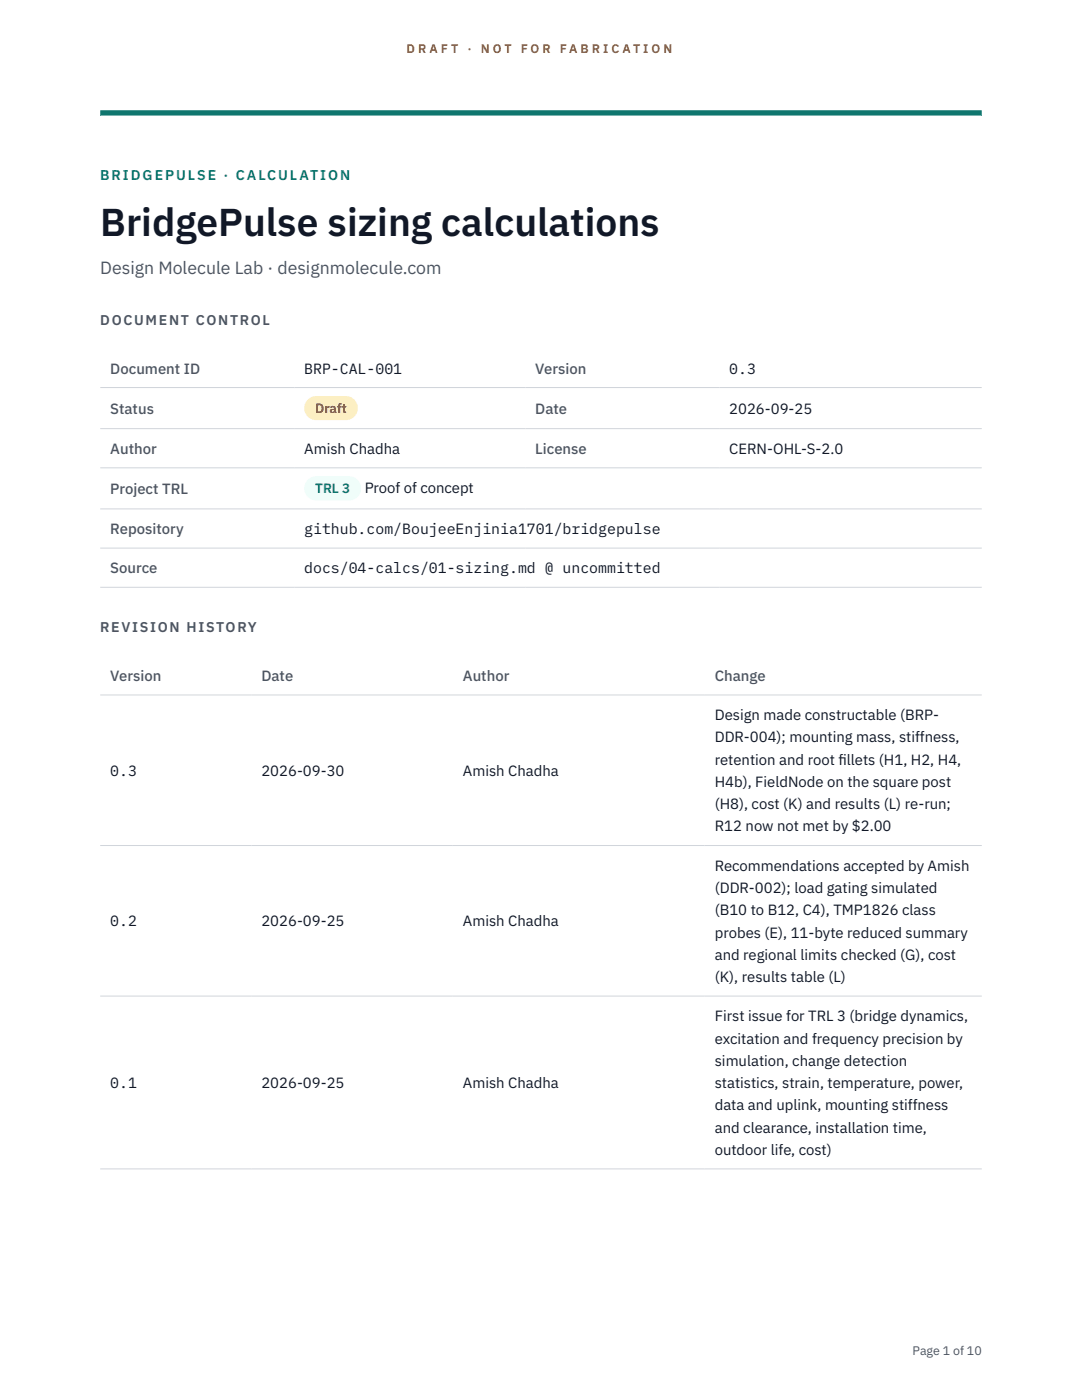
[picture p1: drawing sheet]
<svg xmlns="http://www.w3.org/2000/svg" width="216mm" height="279mm" viewBox="0 0 216 279" stroke-linecap="round" stroke-linejoin="round" font-family="sans-serif">
<defs><g id="words">
<text font-size="7.8" fill="#111827" x="20" y="47.1">BridgePulse sizing calculations</text>
<text font-size="3.5" fill="#4b5563" x="20" y="54.6">Design Molecule Lab · designmolecule.com</text>
<g font-size="3" fill="#4b5563">
<text x="22" y="74.5">Document ID</text>
<text x="106.8" y="74.5">Version</text>
<text x="22" y="82.6">Status</text>
<text x="106.8" y="82.6">Date</text>
<text x="22" y="90.6">Author</text>
<text x="106.8" y="90.6">License</text>
<text x="22" y="98.6">Project TRL</text>
<text x="22" y="106.6">Repository</text>
<text x="22" y="114.4">Source</text>
<text x="22" y="135.9">Version</text>
<text x="52.2" y="135.9">Date</text>
<text x="92.4" y="135.9">Author</text>
<text x="142.6" y="135.9">Change</text>
</g>
<g font-size="3" fill="#111827">
<text x="60.7" y="74.5">BRP-CAL-001</text>
<text x="145.5" y="74.5">0.3</text>
<text x="145.5" y="82.6">2026-09-25</text>
<text x="60.7" y="90.6">Amish Chadha</text>
<text x="145.5" y="90.6">CERN-OHL-S-2.0</text>
<text x="72.8" y="98.5">Proof of concept</text>
<text x="60.7" y="106.6">github.com/BoujeeEnjinia1701/bridgepulse</text>
<text x="60.7" y="114.4">docs/04-calcs/01-sizing.md @ uncommitted</text>
<text x="142.6" y="143.7">Design made constructable (BRP-</text>
<text x="142.6" y="148.2">DDR-004); mounting mass, stiffness,</text>
<text x="22" y="154.8">0.3</text>
<text x="52.2" y="154.8">2026-09-30</text>
<text x="92.4" y="154.8">Amish Chadha</text>
<text x="142.6" y="152.6">retention and root f</text>
<text x="167.3" y="152.6">illets (H1, H2, H4,</text>
<text x="142.6" y="157.1">H4b), FieldNode on the square post</text>
<text x="142.6" y="161.5">(H8), cost (K) and results (L) re-run;</text>
<text x="142.6" y="165.9">R12 now not met by $2.00</text>
<text x="142.6" y="173.8">Recommendations accepted by Amish</text>
<text x="142.6" y="178.2">(DDR-002); load gating simulated</text>
<text x="22" y="184.9">0.2</text>
<text x="52.2" y="184.9">2026-09-25</text>
<text x="92.4" y="184.9">Amish Chadha</text>
<text x="142.6" y="182.7">(B10 to B12, C4), TMP1826 class</text>
<text x="142.6" y="187.1">probes (E), 11-byte reduced summary</text>
<text x="142.6" y="191.5">and regional limits checked (G), cost</text>
<text x="142.6" y="196">(K), results table (L)</text>
<text x="142.6" y="203.8">First issue for TRL 3 (bridge dynamics,</text>
<text x="142.6" y="208.3">excitation and frequency precision by</text>
<text x="142.6" y="212.7">simulation, change detection</text>
<text x="22" y="217.1">0.1</text>
<text x="52.2" y="217.1">2026-09-25</text>
<text x="92.4" y="217.1">Amish Chadha</text>
<text x="142.6" y="217.1">statistics, strain, temperature, power,</text>
<text x="142.6" y="221.6">data and uplink, mounting stiffness</text>
<text x="142.6" y="226">and clearance, installation time,</text>
<text x="142.6" y="230.5">outdoor life, cost)</text>
</g>
<text font-size="2.8" fill="#0f766e" x="20" y="36">BRIDGEPULSE · CALCULATION</text>
<g font-size="2.8" fill="#4b5563">
<text x="20" y="64.8">DOCUMENT CONTROL</text>
<text x="20" y="126.2">REVISION HISTORY</text>
</g>
<text font-size="2.7" fill="#92400e" x="62.9" y="82.5">Draft</text>
<text font-size="2.7" fill="#0f766e" x="62.9" y="98.5">TRL 3</text>
<g font-size="2.5" fill="#b45309">
<text x="81.1" y="10.5">D R A F T</text>
<text x="93.3" y="10.5">·</text>
<text x="95.9" y="10.5">N O T</text>
<text x="103.9" y="10.5">F O R</text>
<text x="111.7" y="10.5">F A B R I C A T I O N</text>
</g>
<text font-size="2.5" fill="#4b5563" x="182.1" y="270.3">Page 1 of 10</text>
</g></defs>
<path d="M20 23.1h175.9zM20 22h175.9v1.1h-175.9z" fill-rule="evenodd" fill="#0f766e"/>
<path d="M20 77.3h175.9M20 85.5h175.9M20 93.4h175.9M20 101.6h175.9M20 109.4h175.9M20 117.2h175.9M20 138.7h175.9M20 168.7h175.9M20 198.8h175.9M20 233.3h175.9" fill="none" stroke="#d1d5db" stroke-width=".2"/>
<path d="M60.7 79h10.7v4.9h-10.7z" fill="#fef3c7"/>
<path d="M60.7 95.1h11.4v4.8h-11.4z" fill="#f0fdfa"/>
<use href="#words"/>
</svg>
